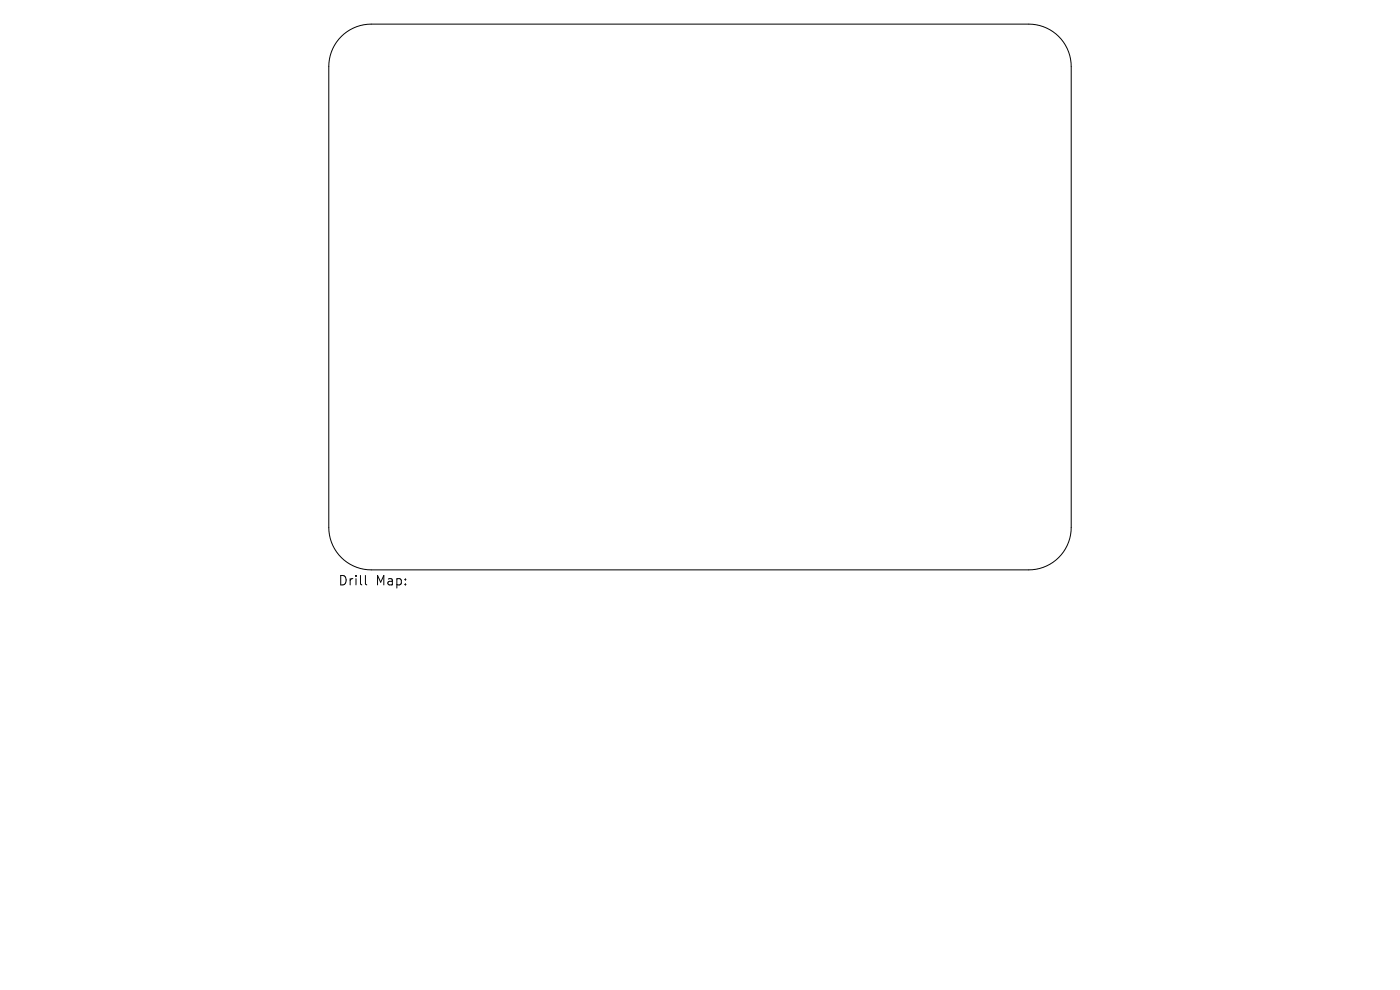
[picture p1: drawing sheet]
<svg xmlns="http://www.w3.org/2000/svg" width="297mm" height="210mm" viewBox="0 0 297 210" stroke-linecap="round" stroke-linejoin="round" font-family="sans-serif">
<defs><g id="words">
<g font-size="2.8">
<text x="71.7" y="124.5">Drill</text>
<text x="79.7" y="124.5">Map:</text>
</g>
</g></defs>
<path d="M72.4 7.8a9 9 0 0 1 6.4-2.7h139.5a9 9 0 0 1 9 9v97.8a9 9 0 0 1-9 9h-139.5a9 9 0 0 1-9-9v-97.8a9 9 0 0 1 2.6-6.3zM77.5 122.1v1.7l.3 .3" fill="none" stroke="#000" stroke-width=".21"/>
<use href="#words"/>
</svg>
